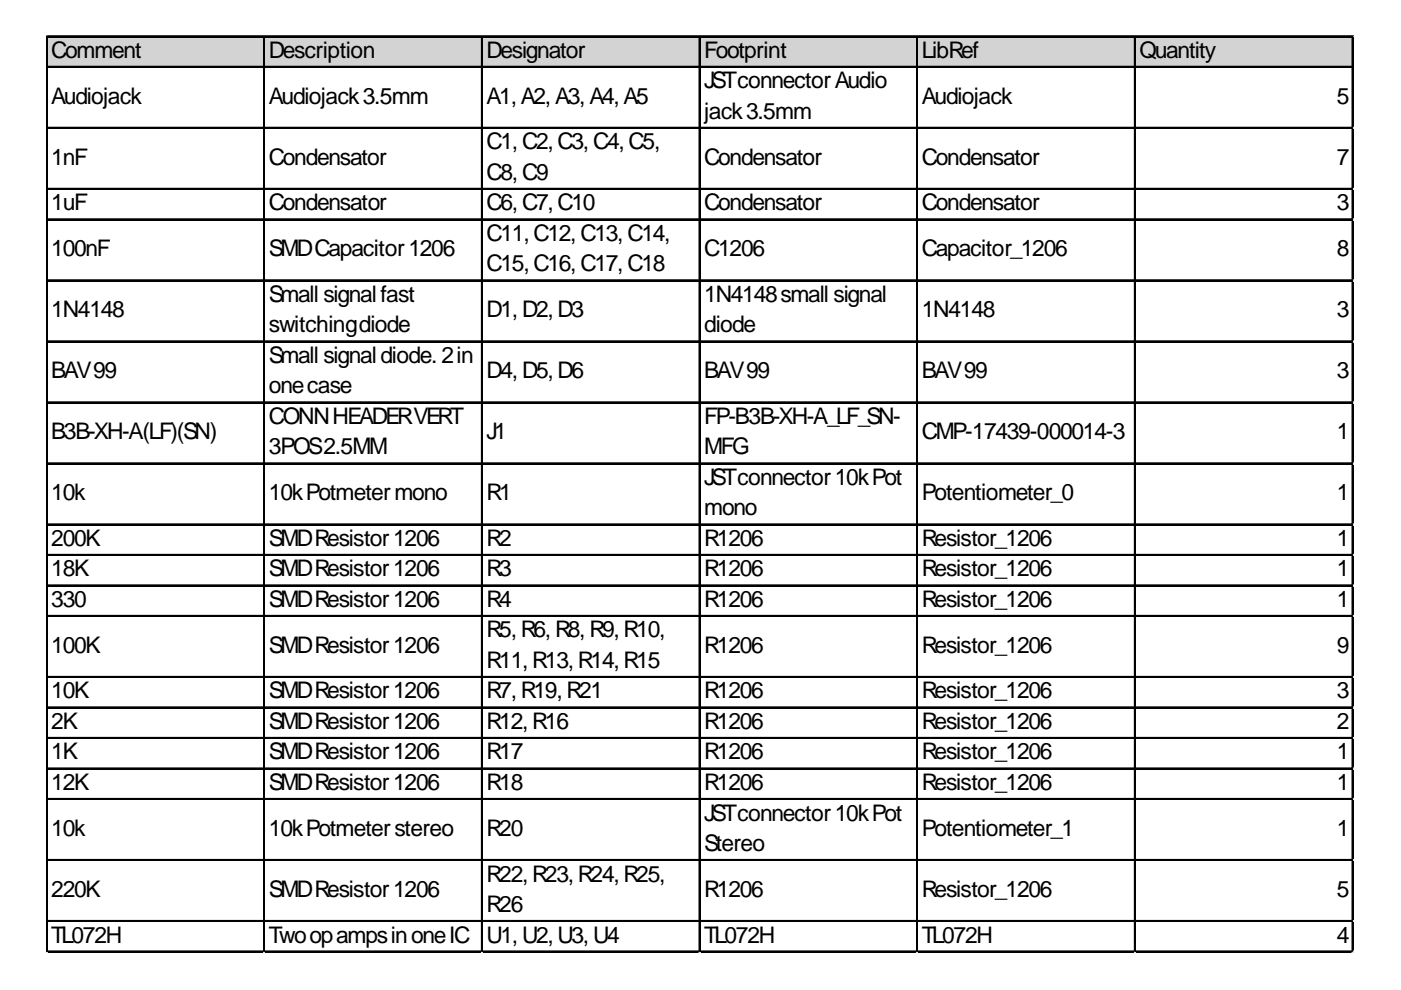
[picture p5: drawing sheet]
<svg xmlns="http://www.w3.org/2000/svg" width="297mm" height="210mm" viewBox="0 0 297 210" stroke-linecap="round" stroke-linejoin="round" font-family="sans-serif">
<defs><g id="words">
<g font-size="4.9">
<text x="10.9" y="12.3">Comment</text>
<text x="57" y="12.3">Description</text>
<text x="103.2" y="12.3">Designator</text>
<text x="149.3" y="12.3">Footprint</text>
<text x="195.5" y="12.3">LibRef</text>
<text x="241.6" y="12.3">Quantity</text>
<text x="10.9" y="22">Audiojack</text>
<text x="57" y="22">Audiojack3.5mm</text>
<text x="103.2" y="22">A1,A2,A3,A4,A5</text>
<text x="149.3" y="18.7">JSTconnectorAudio</text>
<text x="195.5" y="22">Audiojack</text>
<text x="283.4" y="22">5</text>
<text x="149.3" y="25.2">jack3.5mm</text>
<text x="10.9" y="34.9">1nF</text>
<text x="57" y="34.9">Condensator</text>
<text x="103.2" y="31.7">C1,C2,C3,C4,C5,</text>
<text x="149.3" y="34.9">Condensator</text>
<text x="195.5" y="34.9">Condensator</text>
<text x="283.4" y="34.9">7</text>
<text x="103.2" y="38.1">C8,C9</text>
<text x="10.9" y="44.6">1uF</text>
<text x="57" y="44.6">Condensator</text>
<text x="103.2" y="44.6">C6,C7,C10</text>
<text x="149.3" y="44.6">Condensator</text>
<text x="195.5" y="44.6">Condensator</text>
<text x="283.4" y="44.6">3</text>
<text x="103.2" y="51.1">C11,C12,C13,C14,</text>
<text x="10.9" y="54.3">100nF</text>
<text x="57" y="54.3">SMDCapacitor1206</text>
<text x="103.2" y="57.5">C15,C16,C17,C18</text>
<text x="149.3" y="54.3">C1206</text>
<text x="195.5" y="54.3">Capacitor_1206</text>
<text x="283.4" y="54.3">8</text>
<text x="57" y="64">Small signalfast</text>
<text x="149.3" y="64">1N4148small signal</text>
<text x="10.9" y="67.2">1N4148</text>
<text x="57" y="70.5">switchingdiode</text>
<text x="103.2" y="67.2">D1,D2,D3</text>
<text x="149.3" y="70.5">diode</text>
<text x="195.5" y="67.2">1N4148</text>
<text x="283.4" y="67.2">3</text>
<text x="57" y="76.9">Small signaldiode.2in</text>
<text x="10.9" y="80.2">BAV99</text>
<text x="57" y="83.4">onecase</text>
<text x="103.2" y="80.2">D4,D5,D6</text>
<text x="149.3" y="80.2">BAV99</text>
<text x="195.5" y="80.2">BAV99</text>
<text x="283.4" y="80.2">3</text>
<text x="57" y="89.9">CONNHEADERVERT</text>
<text x="149.3" y="89.9">FP-B3B-XH-A_LF_SN-</text>
<text x="10.9" y="93.1">B3B-XH-A(LF)(SN)</text>
<text x="103.2" y="93.1">J1</text>
<text x="195.5" y="93.1">CMP-17439-000014-3</text>
<text x="283.4" y="93.1">1</text>
<text x="57" y="96.3">3POS2.5MM</text>
<text x="149.3" y="96.3">MFG</text>
<text x="10.9" y="106.1">10k</text>
<text x="57" y="106.1">10kPotmetermono</text>
<text x="103.2" y="106.1">R1</text>
<text x="149.3" y="102.8">JSTconnector10kPot</text>
<text x="195.5" y="106.1">Potentiometer_0</text>
<text x="283.4" y="106.1">1</text>
<text x="149.3" y="109.3">mono</text>
<text x="10.9" y="115.8">200K</text>
<text x="57" y="115.8">SMDResistor1206</text>
<text x="103.2" y="115.8">R2</text>
<text x="149.3" y="115.8">R1206</text>
<text x="195.5" y="115.8">Resistor_1206</text>
<text x="283.4" y="115.8">1</text>
<text x="10.9" y="122.2">18K</text>
<text x="57" y="122.2">SMDResistor1206</text>
<text x="103.2" y="122.2">R3</text>
<text x="149.3" y="122.2">R1206</text>
<text x="195.5" y="122.2">Resistor_1206</text>
<text x="283.4" y="122.2">1</text>
<text x="10.9" y="128.7">330</text>
<text x="57" y="128.7">SMDResistor1206</text>
<text x="103.2" y="128.7">R4</text>
<text x="149.3" y="128.7">R1206</text>
<text x="195.5" y="128.7">Resistor_1206</text>
<text x="283.4" y="128.7">1</text>
<text x="103.2" y="135.2">R5,R6,R8,R9,R10,</text>
<text x="10.9" y="138.4">100K</text>
<text x="57" y="138.4">SMDResistor1206</text>
<text x="103.2" y="141.6">R11,R13,R14,R15</text>
<text x="149.3" y="138.4">R1206</text>
<text x="195.5" y="138.4">Resistor_1206</text>
<text x="283.4" y="138.4">9</text>
<text x="10.9" y="148.1">10K</text>
<text x="57" y="148.1">SMDResistor1206</text>
<text x="103.2" y="148.1">R7,R19,R21</text>
<text x="149.3" y="148.1">R1206</text>
<text x="195.5" y="148.1">Resistor_1206</text>
<text x="283.4" y="148.1">3</text>
<text x="10.9" y="154.6">2K</text>
<text x="57" y="154.6">SMDResistor1206</text>
<text x="103.2" y="154.6">R12,R16</text>
<text x="149.3" y="154.6">R1206</text>
<text x="195.5" y="154.6">Resistor_1206</text>
<text x="283.4" y="154.6">2</text>
<text x="10.9" y="161">1K</text>
<text x="57" y="161">SMDResistor1206</text>
<text x="103.2" y="161">R17</text>
<text x="149.3" y="161">R1206</text>
<text x="195.5" y="161">Resistor_1206</text>
<text x="283.4" y="161">1</text>
<text x="10.9" y="167.5">12K</text>
<text x="57" y="167.5">SMDResistor1206</text>
<text x="103.2" y="167.5">R18</text>
<text x="149.3" y="167.5">R1206</text>
<text x="195.5" y="167.5">Resistor_1206</text>
<text x="283.4" y="167.5">1</text>
<text x="149.3" y="174">JSTconnector10kPot</text>
<text x="10.9" y="177.2">10k</text>
<text x="57" y="177.2">10kPotmeterstereo</text>
<text x="103.2" y="177.2">R20</text>
<text x="195.5" y="177.2">Potentiometer_1</text>
<text x="283.4" y="177.2">1</text>
<text x="149.3" y="180.4">Stereo</text>
<text x="10.9" y="190.1">220K</text>
<text x="57" y="190.1">SMDResistor1206</text>
<text x="103.2" y="186.9">R22,R23,R24,R25,</text>
<text x="149.3" y="190.1">R1206</text>
<text x="195.5" y="190.1">Resistor_1206</text>
<text x="283.4" y="190.1">5</text>
<text x="103.2" y="193.4">R26</text>
<text x="10.9" y="199.8">TL072H</text>
<text x="57" y="199.8">TwoopampsinoneIC</text>
<text x="103.2" y="199.8">U1,U2,U3,U4</text>
<text x="149.3" y="199.8">TL072H</text>
<text x="195.5" y="199.8">TL072H</text>
<text x="283.4" y="199.8">4</text>
</g>
</g></defs>
<path d="M10 7.8h277v6.5h-277z" fill="#d3d3d3"/>
<g fill="none" stroke="#000" stroke-width=".27">
<path d="M9.8 7.6v194.3M9.9 7.6v194.3M10.1 7.6h276.8M10.1 7.7h276.8M10.1 14.1h276.8M10.1 14.2h276.8M55.9 7.9v194M56.1 7.9v194M102.1 7.9v194M102.2 7.9v194M148.2 7.9v194M148.4 7.9v194"/>
<path d="M194.4 7.9v194M194.5 7.9v194M240.5 7.9v194M240.7 7.9v194M286.7 7.9v194M286.8 7.9v194M10.1 27h276.8M10.1 27.1h276.8M10.1 39.9h276.8M10.1 40.1h276.8M10.1 46.4h276.8M10.1 46.5h276.8"/>
<path d="M10.1 59.3h276.8M10.1 59.5h276.8M10.1 72.3h276.8M10.1 72.4h276.8M10.1 85.2h276.8M10.1 85.4h276.8M10.1 98.2h276.8M10.1 98.3h276.8M10.1 111.1h276.8M10.1 111.2h276.8M10.1 117.6h276.8M10.1 117.7h276.8"/>
<path d="M10.1 124h276.8M10.1 124.2h276.8M10.1 130.5h276.8M10.1 130.6h276.8M10.1 143.4h276.8M10.1 143.6h276.8M10.1 149.9h276.8M10.1 150h276.8M10.1 156.4h276.8M10.1 156.5h276.8M10.1 162.8h276.8M10.1 163h276.8"/>
<path d="M10.1 169.3h276.8M10.1 169.4h276.8M10.1 182.2h276.8M10.1 182.4h276.8M10.1 195.2h276.8M10.1 195.3h276.8M10.1 201.6h276.8M10.1 201.8h276.8"/>
</g>
<path d="M9.8 201.9v.1" fill="none" stroke="#e0e0e0" stroke-width=".27"/>
<path d="M9.8 201.9l.3 .1z" fill="#e0e0e0"/>
<path d="M55.9 201.9v.1" fill="none" stroke="#e0e0e0" stroke-width=".27"/>
<path d="M55.9 201.9l.3 .1z" fill="#e0e0e0"/>
<path d="M102.1 201.9v.1" fill="none" stroke="#e0e0e0" stroke-width=".27"/>
<path d="M102.1 201.9l.3 .1z" fill="#e0e0e0"/>
<path d="M148.2 201.9v.1" fill="none" stroke="#e0e0e0" stroke-width=".27"/>
<path d="M148.2 201.9l.3 .1z" fill="#e0e0e0"/>
<path d="M194.4 201.9v.1" fill="none" stroke="#e0e0e0" stroke-width=".27"/>
<path d="M194.4 201.9l.3 .1z" fill="#e0e0e0"/>
<path d="M240.5 201.9v.1" fill="none" stroke="#e0e0e0" stroke-width=".27"/>
<path d="M240.5 201.9l.3 .1z" fill="#e0e0e0"/>
<path d="M286.7 201.9v.1" fill="none" stroke="#e0e0e0" stroke-width=".27"/>
<path d="M286.7 201.9l.2 .1z" fill="#e0e0e0"/>
<path d="M286.9 27h.1" fill="none" stroke="#e0e0e0" stroke-width=".27"/>
<path d="M286.9 27l.1 .3z" fill="#e0e0e0"/>
<path d="M286.9 39.9h.1" fill="none" stroke="#e0e0e0" stroke-width=".27"/>
<path d="M286.9 39.9l.1 .3z" fill="#e0e0e0"/>
<path d="M286.9 46.4h.1" fill="none" stroke="#e0e0e0" stroke-width=".27"/>
<path d="M286.9 46.4l.1 .3z" fill="#e0e0e0"/>
<path d="M286.9 59.3h.1" fill="none" stroke="#e0e0e0" stroke-width=".27"/>
<path d="M286.9 59.3l.1 .3z" fill="#e0e0e0"/>
<path d="M286.9 72.3h.1" fill="none" stroke="#e0e0e0" stroke-width=".27"/>
<path d="M286.9 72.3l.1 .3z" fill="#e0e0e0"/>
<path d="M286.9 85.2h.1" fill="none" stroke="#e0e0e0" stroke-width=".27"/>
<path d="M286.9 85.2l.1 .3z" fill="#e0e0e0"/>
<path d="M286.9 98.2h.1" fill="none" stroke="#e0e0e0" stroke-width=".27"/>
<path d="M286.9 98.2l.1 .2z" fill="#e0e0e0"/>
<path d="M286.9 111.1h.1" fill="none" stroke="#e0e0e0" stroke-width=".27"/>
<path d="M286.9 111.1l.1 .3z" fill="#e0e0e0"/>
<path d="M286.9 117.6h.1" fill="none" stroke="#e0e0e0" stroke-width=".27"/>
<path d="M286.9 117.6l.1 .2z" fill="#e0e0e0"/>
<path d="M286.9 124h.1" fill="none" stroke="#e0e0e0" stroke-width=".27"/>
<path d="M286.9 124l.1 .3z" fill="#e0e0e0"/>
<path d="M286.9 130.5h.1" fill="none" stroke="#e0e0e0" stroke-width=".27"/>
<path d="M286.9 130.5l.1 .3z" fill="#e0e0e0"/>
<path d="M286.9 143.4h.1" fill="none" stroke="#e0e0e0" stroke-width=".27"/>
<path d="M286.9 143.4l.1 .3z" fill="#e0e0e0"/>
<path d="M286.9 149.9h.1" fill="none" stroke="#e0e0e0" stroke-width=".27"/>
<path d="M286.9 149.9l.1 .3z" fill="#e0e0e0"/>
<path d="M286.9 156.4h.1" fill="none" stroke="#e0e0e0" stroke-width=".27"/>
<path d="M286.9 156.4l.1 .2z" fill="#e0e0e0"/>
<path d="M286.9 162.8h.1" fill="none" stroke="#e0e0e0" stroke-width=".27"/>
<path d="M286.9 162.8l.1 .3z" fill="#e0e0e0"/>
<path d="M286.9 169.3h.1" fill="none" stroke="#e0e0e0" stroke-width=".27"/>
<path d="M286.9 169.3l.1 .3z" fill="#e0e0e0"/>
<path d="M286.9 182.2h.1" fill="none" stroke="#e0e0e0" stroke-width=".27"/>
<path d="M286.9 182.2l.1 .3z" fill="#e0e0e0"/>
<path d="M286.9 195.2h.1" fill="none" stroke="#e0e0e0" stroke-width=".27"/>
<path d="M286.9 195.2l.1 .2z" fill="#e0e0e0"/>
<path d="M286.9 201.6h.1" fill="none" stroke="#e0e0e0" stroke-width=".27"/>
<path d="M286.9 201.6l.1 .3z" fill="#e0e0e0"/>
<use href="#words"/>
</svg>
